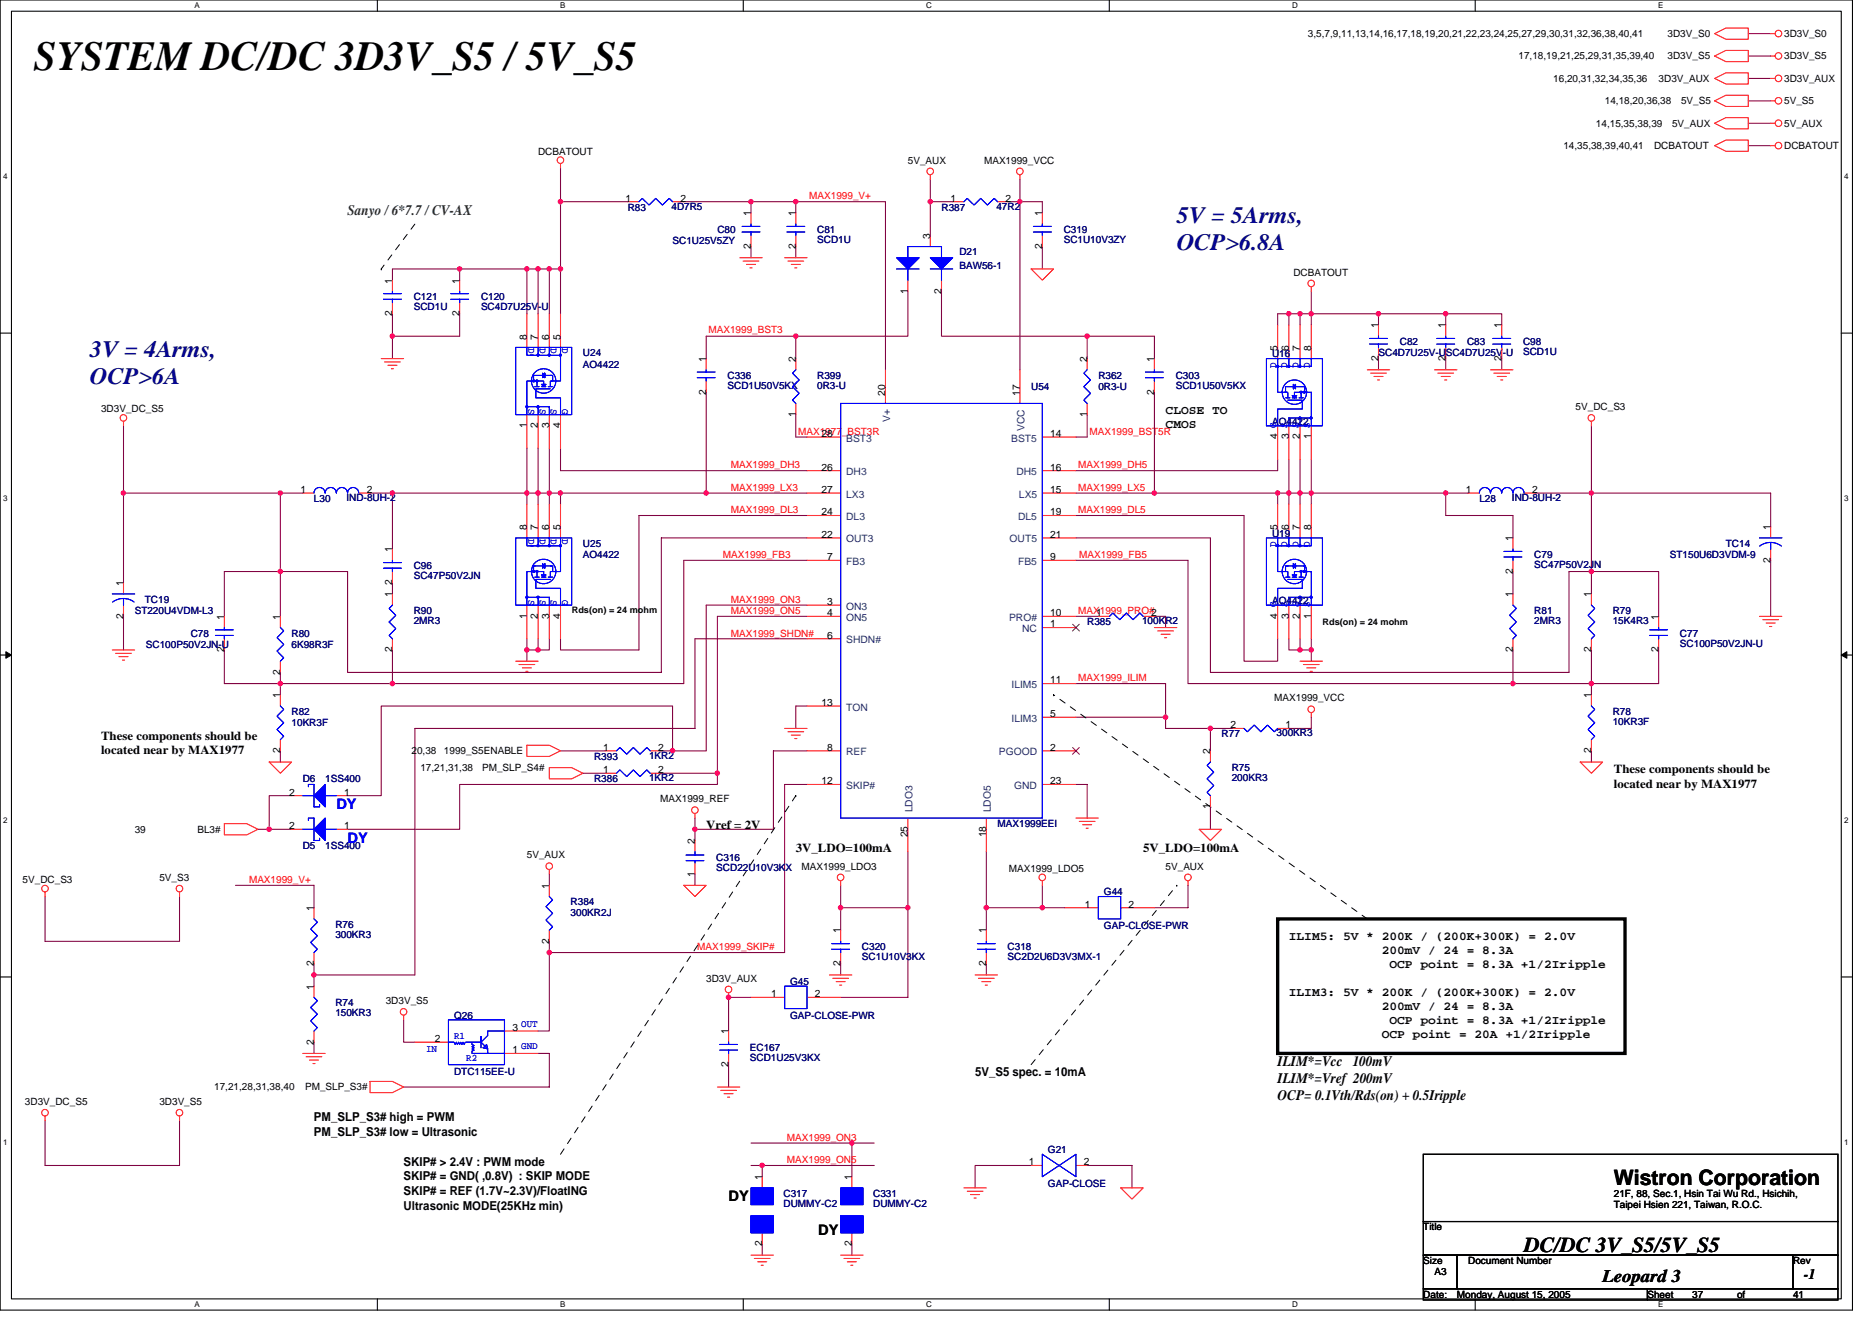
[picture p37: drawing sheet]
<svg xmlns="http://www.w3.org/2000/svg" width="297mm" height="210mm" viewBox="0 0 297 210" stroke-linecap="round" stroke-linejoin="round" font-family="sans-serif">
<defs><g id="words">
<text font-size="6.6" x="5.4" y="11.2">SYSTEM DC/DC 3D3V_S5 / 5V_S5</text>
<g font-size="3.7" fill="#000080">
<text x="186.7" y="35.3">5V = 5Arms,</text>
<text x="186.7" y="39.6">OCP&gt;6.8A</text>
<text x="14.3" y="56.7">3V = 4Arms,</text>
<text x="14.3" y="61">OCP&gt;6A</text>
</g>
<g font-size="3.4">
<text x="256.1" y="188">Wistron Corporation</text>
<text x="241.8" y="198.6">DC/DC 3V_S5/5V_S5</text>
</g>
<text font-size="2.8" x="254.3" y="203.5">Leopard 3</text>
<text font-size="2.3" fill="#008000" x="55.2" y="34.1">Sanyo / 6*7.7 / CV-AX</text>
<g font-size="2.3" fill="#00f">
<text x="53.4" y="128.4">DY</text>
<text x="55.2" y="133.7">DY</text>
</g>
<g font-size="2.3">
<text x="202.7" y="169.2">ILIM*=Vcc 100mV</text>
<text x="202.7" y="171.9">ILIM*=Vref 200mV</text>
<text x="202.7" y="174.6">OCP= 0.1Vth/Rds(on) + 0.5Iripple</text>
<text x="115.6" y="190.6">DY</text>
<text x="129.8" y="195.9">DY</text>
<text x="286.3" y="203">-1</text>
</g>
<g font-size="1.9">
<text x="185" y="65.6">CLOSE TO</text>
<text x="185" y="67.9">CMOS</text>
<text x="16" y="117.3">These components should be</text>
<text x="16" y="119.6">located near by MAX1977</text>
<text x="256.1" y="122.7">These components should be</text>
<text x="256.1" y="125">located near by MAX1977</text>
<text x="112.1" y="131.6">Vref = 2V</text>
<text x="126.3" y="135.1">3V_LDO=100mA</text>
<text x="181.4" y="135.1">5V_LDO=100mA</text>
<text x="204.5" y="149.2">ILIM5: 5V * 200K / (200K+300K) = 2.0V</text>
<text x="219.2" y="151.4">200mV / 24 = 8.3A</text>
<text x="220.5" y="153.6">OCP point = 8.3A +1/2Iripple</text>
<text x="204.5" y="158.1">ILIM3: 5V * 200K / (200K+300K) = 2.0V</text>
<text x="219.2" y="160.3">200mV / 24 = 8.3A</text>
<text x="219.2" y="164.8">OCP point = 20A +1/2Iripple</text>
<text x="220.5" y="162.5">OCP point = 8.3A +1/2Iripple</text>
<text x="154.7" y="170.7">5V_S5 spec. = 10mA</text>
<text x="49.8" y="177.8">PM_SLP_S3# high = PWM</text>
<text x="49.8" y="180.2">PM_SLP_S3# low = Ultrasonic</text>
<text x="64" y="185">SKIP# &gt; 2.4V : PWM mode</text>
<text x="64" y="187.3">SKIP# = GND( ,0.8V) : SKIP MODE</text>
<text x="64" y="189.6">SKIP# = REF (1.7V~2.3V)/FloatING</text>
<text x="64" y="191.9">Ultrasonic MODE(25KHz min)</text>
</g>
<g font-size="1.6">
<text x="207.5" y="5.9">3,5,7,9,11,13,14,16,17,18,19,20,21,22,23,24,25,27,29,30,31,32,36,38,40,41</text>
<text x="264.6" y="5.9">3D3V_S0</text>
<text x="283.1" y="5.9">3D3V_S0</text>
<text x="241" y="9.4">17,18,19,21,25,29,31,35,39,40</text>
<text x="264.6" y="9.4">3D3V_S5</text>
<text x="283.1" y="9.4">3D3V_S5</text>
<text x="246.5" y="13">16,20,31,32,34,35,36</text>
<text x="254.7" y="16.5">14,18,20,36,38</text>
<text x="263.2" y="13">3D3V_AUX</text>
<text x="266.7" y="16.5">5V_S5</text>
<text x="283.1" y="13">3D3V_AUX</text>
<text x="283.1" y="16.5">5V_S5</text>
<text x="248.1" y="23.6">14,35,38,39,40,41</text>
<text x="253.2" y="20.1">14,15,35,38,39</text>
<text x="262.5" y="23.6">DCBATOUT</text>
<text x="265.3" y="20.1">5V_AUX</text>
<text x="283.1" y="23.6">DCBATOUT</text>
<text x="283.1" y="20.1">5V_AUX</text>
<text x="85.4" y="24.5">DCBATOUT</text>
<text x="144.1" y="26">5V_AUX</text>
<text x="156.1" y="26">MAX1999_VCC</text>
<text x="99.2" y="32">1</text>
<text x="108" y="32">2</text>
<text x="119.1" y="34.3" transform="rotate(-90 119.1 34.3)">1</text>
<text x="126.3" y="34.3" transform="rotate(-90 126.3 34.3)">1</text>
<text x="150.8" y="32">1</text>
<text x="159.5" y="32">2</text>
<text x="165.4" y="34.3" transform="rotate(-90 165.4 34.3)">1</text>
<text x="119.1" y="39.5" transform="rotate(-90 119.1 39.5)">2</text>
<text x="126.3" y="39.5" transform="rotate(-90 126.3 39.5)">2</text>
<text x="147.6" y="37.9" transform="rotate(-90 147.6 37.9)">3</text>
<text x="165.4" y="39.5" transform="rotate(-90 165.4 39.5)">2</text>
<text x="62.2" y="45" transform="rotate(-90 62.2 45)">1</text>
<text x="72.9" y="45" transform="rotate(-90 72.9 45)">1</text>
<text x="144" y="46.6" transform="rotate(-90 144 46.6)">1</text>
<text x="149.4" y="46.6" transform="rotate(-90 149.4 46.6)">2</text>
<text x="205.2" y="43.7">DCBATOUT</text>
<text x="62.2" y="50.2" transform="rotate(-90 62.2 50.2)">2</text>
<text x="72.9" y="50.2" transform="rotate(-90 72.9 50.2)">2</text>
<text x="83.6" y="53.9" transform="rotate(-90 83.6 53.9)">8</text>
<text x="85.4" y="53.9" transform="rotate(-90 85.4 53.9)">7</text>
<text x="87.1" y="53.9" transform="rotate(-90 87.1 53.9)">6</text>
<text x="88.9" y="53.9" transform="rotate(-90 88.9 53.9)">5</text>
<text x="218.7" y="52.1" transform="rotate(-90 218.7 52.1)">1</text>
<text x="229.4" y="52.1" transform="rotate(-90 229.4 52.1)">1</text>
<text x="238.3" y="52.1" transform="rotate(-90 238.3 52.1)">1</text>
<text x="112" y="57.4" transform="rotate(-90 112 57.4)">1</text>
<text x="126.3" y="57.4" transform="rotate(-90 126.3 57.4)">2</text>
<text x="172.5" y="57.4" transform="rotate(-90 172.5 57.4)">2</text>
<text x="183.2" y="57.4" transform="rotate(-90 183.2 57.4)">1</text>
<text x="202.7" y="55.6" transform="rotate(-90 202.7 55.6)">5</text>
<text x="204.5" y="55.6" transform="rotate(-90 204.5 55.6)">6</text>
<text x="206.3" y="55.6" transform="rotate(-90 206.3 55.6)">7</text>
<text x="208" y="55.6" transform="rotate(-90 208 55.6)">8</text>
<text x="218.7" y="57.3" transform="rotate(-90 218.7 57.3)">2</text>
<text x="229.4" y="57.3" transform="rotate(-90 229.4 57.3)">2</text>
<text x="238.3" y="57.3" transform="rotate(-90 238.3 57.3)">2</text>
<text x="16" y="65.4">3D3V_DC_S5</text>
<text x="112" y="62.6" transform="rotate(-90 112 62.6)">2</text>
<text x="140.5" y="62.8" transform="rotate(-90 140.5 62.8)">20</text>
<text x="161.8" y="62.8" transform="rotate(-90 161.8 62.8)">17</text>
<text x="183.2" y="62.6" transform="rotate(-90 183.2 62.6)">2</text>
<text x="250" y="65.1">5V_DC_S3</text>
<text x="83.6" y="67.9" transform="rotate(-90 83.6 67.9)">1</text>
<text x="85.4" y="67.9" transform="rotate(-90 85.4 67.9)">2</text>
<text x="87.1" y="67.9" transform="rotate(-90 87.1 67.9)">3</text>
<text x="88.9" y="67.9" transform="rotate(-90 88.9 67.9)">4</text>
<text x="126.3" y="66.2" transform="rotate(-90 126.3 66.2)">1</text>
<text x="130.4" y="69.3">28</text>
<text x="166.6" y="69.3">14</text>
<text x="172.5" y="66.2" transform="rotate(-90 172.5 66.2)">1</text>
<text x="202.7" y="69.7" transform="rotate(-90 202.7 69.7)">4 G</text>
<text x="204.5" y="69.7" transform="rotate(-90 204.5 69.7)">3 S</text>
<text x="206.3" y="69.7" transform="rotate(-90 206.3 69.7)">2 S</text>
<text x="208" y="69.7" transform="rotate(-90 208 69.7)">1 S</text>
<text x="130.4" y="74.7">26</text>
<text x="166.6" y="74.7">16</text>
<text x="47.7" y="78.2">1</text>
<text x="58.2" y="78.2">2</text>
<text x="130.4" y="81.8">24</text>
<text x="130.4" y="78.2">27</text>
<text x="166.6" y="81.8">19</text>
<text x="166.6" y="78.2">15</text>
<text x="232.6" y="78.2">1</text>
<text x="243.1" y="78.2">2</text>
<text x="62.2" y="87.7" transform="rotate(-90 62.2 87.7)">1</text>
<text x="83.6" y="84.1" transform="rotate(-90 83.6 84.1)">8</text>
<text x="85.4" y="84.1" transform="rotate(-90 85.4 84.1)">7</text>
<text x="87.1" y="84.1" transform="rotate(-90 87.1 84.1)">6</text>
<text x="88.9" y="84.1" transform="rotate(-90 88.9 84.1)">5</text>
<text x="130.4" y="85.3">22</text>
<text x="131.3" y="88.9">7</text>
<text x="166.6" y="85.3">21</text>
<text x="166.6" y="88.9">9</text>
<text x="202.7" y="84.1" transform="rotate(-90 202.7 84.1)">5</text>
<text x="204.5" y="84.1" transform="rotate(-90 204.5 84.1)">6</text>
<text x="206.3" y="84.1" transform="rotate(-90 206.3 84.1)">7</text>
<text x="208" y="84.1" transform="rotate(-90 208 84.1)">8</text>
<text x="240" y="85.9" transform="rotate(-90 240 85.9)">1</text>
<text x="280.9" y="89.3" transform="rotate(-90 280.9 89.3)">2</text>
<text x="280.9" y="84.1" transform="rotate(-90 280.9 84.1)">1</text>
<text x="19.6" y="93" transform="rotate(-90 19.6 93)">1</text>
<text x="62.2" y="94.8" transform="rotate(-90 62.2 94.8)">1</text>
<text x="62.2" y="92.8" transform="rotate(-90 62.2 92.8)">2</text>
<text x="131.3" y="96">3</text>
<text x="240" y="94.8" transform="rotate(-90 240 94.8)">1</text>
<text x="240" y="91.1" transform="rotate(-90 240 91.1)">2</text>
<text x="252.5" y="94.8" transform="rotate(-90 252.5 94.8)">1</text>
<text x="19.6" y="98.2" transform="rotate(-90 19.6 98.2)">2</text>
<text x="35.6" y="98.3" transform="rotate(-90 35.6 98.3)">1</text>
<text x="44.5" y="98.3" transform="rotate(-90 44.5 98.3)">1</text>
<text x="83.6" y="98.2" transform="rotate(-90 83.6 98.2)">1</text>
<text x="85.4" y="98.2" transform="rotate(-90 85.4 98.2)">2</text>
<text x="87.1" y="98.2" transform="rotate(-90 87.1 98.2)">3</text>
<text x="88.9" y="98.2" transform="rotate(-90 88.9 98.2)">4</text>
<text x="131.3" y="97.8">4</text>
<text x="131.3" y="101.3">6</text>
<text x="166.6" y="99.5">1</text>
<text x="166.6" y="97.8">10</text>
<text x="173.9" y="97.8">1</text>
<text x="202.7" y="98.2" transform="rotate(-90 202.7 98.2)">4 G</text>
<text x="204.5" y="98.2" transform="rotate(-90 204.5 98.2)">3 S</text>
<text x="206.3" y="98.2" transform="rotate(-90 206.3 98.2)">2 S</text>
<text x="208" y="98.2" transform="rotate(-90 208 98.2)">1 S</text>
<text x="263.2" y="98.3" transform="rotate(-90 263.2 98.3)">1</text>
<text x="35.6" y="103.5" transform="rotate(-90 35.6 103.5)">2</text>
<text x="44.5" y="107.1" transform="rotate(-90 44.5 107.1)">2</text>
<text x="62.2" y="103.5" transform="rotate(-90 62.2 103.5)">2</text>
<text x="240" y="103.5" transform="rotate(-90 240 103.5)">2</text>
<text x="252.5" y="103.5" transform="rotate(-90 252.5 103.5)">2</text>
<text x="263.2" y="103.5" transform="rotate(-90 263.2 103.5)">2</text>
<text x="44.5" y="110.8" transform="rotate(-90 44.5 110.8)">1</text>
<text x="130.4" y="112">13</text>
<text x="166.6" y="113.8">5</text>
<text x="166.6" y="108.4">11</text>
<text x="202.2" y="111.3">MAX1999_VCC</text>
<text x="252.5" y="110.8" transform="rotate(-90 252.5 110.8)">1</text>
<text x="44.5" y="119.5" transform="rotate(-90 44.5 119.5)">2</text>
<text x="65.3" y="119.7">20,38</text>
<text x="70.4" y="119.7">1999_S5ENABLE</text>
<text x="95.7" y="119.1">1</text>
<text x="104.4" y="119.1">2</text>
<text x="131.3" y="119.1">8</text>
<text x="166.6" y="119.1">2</text>
<text x="192" y="119.7" transform="rotate(-90 192 119.7)">2</text>
<text x="195.3" y="115.5">2</text>
<text x="204" y="115.5">1</text>
<text x="252.5" y="119.5" transform="rotate(-90 252.5 119.5)">2</text>
<text x="66.7" y="122.3">17,21,31,38</text>
<text x="76.5" y="122.3">PM_SLP_S4#</text>
<text x="95.7" y="122.7">1</text>
<text x="104.4" y="122.7">2</text>
<text x="130.4" y="124.4">12</text>
<text x="166.6" y="124.4">23</text>
<text x="45.9" y="126.2">2</text>
<text x="45.9" y="131.6">2</text>
<text x="54.6" y="126.2">1</text>
<text x="54.6" y="131.6">1</text>
<text x="104.8" y="127.3">MAX1999_REF</text>
<text x="192" y="128.4" transform="rotate(-90 192 128.4)">1</text>
<text x="21.4" y="132.1">39</text>
<text x="31.3" y="132.1">BL3#</text>
<text x="83.6" y="136.2">5V_AUX</text>
<text x="110.3" y="133.9" transform="rotate(-90 110.3 133.9)">2</text>
<text x="127.2" y="138">MAX1999_LDO3</text>
<text x="144" y="132.9" transform="rotate(-90 144 132.9)">25</text>
<text x="156.5" y="132.9" transform="rotate(-90 156.5 132.9)">18</text>
<text x="185" y="138">5V_AUX</text>
<text x="3.6" y="140.1">5V_DC_S3</text>
<text x="25.3" y="139.7">5V_S3</text>
<text x="87.1" y="141" transform="rotate(-90 87.1 141)">1</text>
<text x="110.3" y="139.1" transform="rotate(-90 110.3 139.1)">1</text>
<text x="160.1" y="138.3">MAX1999_LDO5</text>
<text x="172.1" y="144">1</text>
<text x="179.1" y="144">2</text>
<text x="49.8" y="144.5" transform="rotate(-90 49.8 144.5)">1</text>
<text x="87.1" y="149.7" transform="rotate(-90 87.1 149.7)">2</text>
<text x="133.4" y="148.1" transform="rotate(-90 133.4 148.1)">1</text>
<text x="156.5" y="148.1" transform="rotate(-90 156.5 148.1)">1</text>
<text x="49.8" y="153.3" transform="rotate(-90 49.8 153.3)">2</text>
<text x="112.1" y="155.7">3D3V_AUX</text>
<text x="133.4" y="153.3" transform="rotate(-90 133.4 153.3)">2</text>
<text x="156.5" y="153.3" transform="rotate(-90 156.5 153.3)">2</text>
<text x="49.8" y="157" transform="rotate(-90 49.8 157)">1</text>
<text x="61.2" y="159.3">3D3V_S5</text>
<text x="122.4" y="158.2">1</text>
<text x="129.3" y="158.2">2</text>
<text x="49.8" y="165.7" transform="rotate(-90 49.8 165.7)">2</text>
<text x="69" y="165.3">2</text>
<text x="81.3" y="167.1">1</text>
<text x="81.3" y="163.6">3</text>
<text x="115.6" y="164.1" transform="rotate(-90 115.6 164.1)">1</text>
<text x="34" y="173">17,21,28,31,38,40</text>
<text x="48.4" y="173">PM_SLP_S3#</text>
<text x="115.6" y="169.3" transform="rotate(-90 115.6 169.3)">2</text>
<text x="4" y="175.3">3D3V_DC_S5</text>
<text x="25.3" y="175.3">3D3V_S5</text>
<text x="163.3" y="184.9">1</text>
<text x="172" y="184.9">2</text>
<text x="120.9" y="187.2" transform="rotate(-90 120.9 187.2)">1</text>
<text x="135.1" y="187.2" transform="rotate(-90 135.1 187.2)">1</text>
<text x="256.1" y="189.9">21F, 88, Sec.1, Hsin Tai Wu Rd., Hsichih,</text>
<text x="256.1" y="191.7">Taipei Hsien 221, Taiwan, R.O.C.</text>
<text x="120.9" y="197.7" transform="rotate(-90 120.9 197.7)">2</text>
<text x="135.1" y="197.7" transform="rotate(-90 135.1 197.7)">2</text>
<text x="225.8" y="195.2">Title</text>
<text x="225.8" y="200.6">Size</text>
<text x="227.6" y="202.3">A3</text>
<text x="233" y="200.6">Document Number</text>
<text x="284.5" y="200.6">Rev</text>
<text x="225.8" y="205.9">Date:</text>
<text x="231.2" y="205.9">Monday, August 15, 2005</text>
<text x="261.4" y="205.9">Sheet</text>
<text x="268.5" y="205.9">37</text>
<text x="275.6" y="205.9">of</text>
<text x="284.5" y="205.9">41</text>
</g>
<g font-size="1.6" fill="#000080">
<text x="99.6" y="33.4">R83</text>
<text x="106.5" y="33.3">4D7R5</text>
<text x="149.4" y="33.4">R387</text>
<text x="158.1" y="33.3">47R2</text>
<text x="106.7" y="38.8">SC1U25V5ZY</text>
<text x="113.8" y="37">C80</text>
<text x="129.7" y="37">C81</text>
<text x="129.7" y="38.6">SCD1U</text>
<text x="152.2" y="40.5">D21</text>
<text x="168.8" y="37">C319</text>
<text x="168.8" y="38.6">SC1U10V3ZY</text>
<text x="65.7" y="47.6">C121</text>
<text x="76.3" y="47.6">C120</text>
<text x="152.2" y="42.7">BAW56-1</text>
<text x="65.7" y="49.3">SCD1U</text>
<text x="76.3" y="49.3">SC4D7U25V-U</text>
<text x="92.5" y="56.5">U24</text>
<text x="92.5" y="58.3">AO4422</text>
<text x="201.8" y="56.7">U16</text>
<text x="218.7" y="56.5">SC4D7U25V-USC4D7U25V-U</text>
<text x="222.1" y="54.8">C82</text>
<text x="232.8" y="54.8">C83</text>
<text x="241.7" y="54.8">C98</text>
<text x="241.7" y="56.4">SCD1U</text>
<text x="115.4" y="60.1">C336</text>
<text x="115.4" y="61.7">SCD1U50V5KX</text>
<text x="129.7" y="60.1">R399</text>
<text x="129.7" y="61.7">0R3-U</text>
<text x="163.6" y="61.9">U54</text>
<text x="174.3" y="60.1">R362</text>
<text x="174.3" y="61.9">0R3-U</text>
<text x="186.6" y="60.1">C303</text>
<text x="186.6" y="61.7">SCD1U50V5KX</text>
<text x="201.8" y="67.4">AO4422</text>
<text x="49.8" y="79.7">L30</text>
<text x="55" y="79.5">IND-8UH-2</text>
<text x="234.7" y="79.7">L28</text>
<text x="239.9" y="79.5">IND-8UH-2</text>
<text x="92.5" y="86.8">U25</text>
<text x="92.5" y="88.5">AO4422</text>
<text x="201.8" y="85.2">U19</text>
<text x="243.5" y="88.5">C79</text>
<text x="265" y="88.5">ST150U6D3VDM-9</text>
<text x="273.9" y="86.8">TC14</text>
<text x="23" y="95.7">TC19</text>
<text x="65.7" y="90.3">C96</text>
<text x="65.7" y="91.9">SC47P50V2JN</text>
<text x="201.8" y="95.8">AO4422</text>
<text x="243.5" y="90.1">SC47P50V2JN</text>
<text x="21.4" y="97.4">ST220U4VDM-L3</text>
<text x="30.3" y="101">C78</text>
<text x="46.3" y="101">R80</text>
<text x="65.7" y="97.4">R90</text>
<text x="65.7" y="99">2MR3</text>
<text x="172.5" y="99.2">R385</text>
<text x="181.2" y="99">100KR2</text>
<text x="243.5" y="97.4">R81</text>
<text x="243.5" y="99">2MR3</text>
<text x="255.9" y="97.4">R79</text>
<text x="255.9" y="99">15K4R3</text>
<text x="266.6" y="101">C77</text>
<text x="23.2" y="102.8">SC100P50V2JN-U</text>
<text x="46.3" y="102.8">6K98R3F</text>
<text x="266.6" y="102.6">SC100P50V2JN-U</text>
<text x="46.3" y="113.4">R82</text>
<text x="255.9" y="113.4">R78</text>
<text x="46.3" y="115.2">10KR3F</text>
<text x="193.8" y="117">R77</text>
<text x="202.6" y="116.8">300KR3</text>
<text x="255.9" y="115">10KR3F</text>
<text x="48" y="124.1">D6</text>
<text x="51.6" y="124.1">1SS400</text>
<text x="94.3" y="120.5">R393</text>
<text x="94.3" y="124.1">R386</text>
<text x="103" y="120.4">1KR2</text>
<text x="103" y="123.9">1KR2</text>
<text x="195.4" y="122.3">R75</text>
<text x="195.4" y="123.9">200KR3</text>
<text x="158.3" y="131.2">MAX1999EEI</text>
<text x="48" y="134.8">D5</text>
<text x="51.6" y="134.8">1SS400</text>
<text x="113.7" y="136.5">C316</text>
<text x="90.5" y="143.7">R384</text>
<text x="113.7" y="138.2">SCD22U10V3KX</text>
<text x="175.2" y="142">G44</text>
<text x="53.2" y="147.2">R76</text>
<text x="53.2" y="148.8">300KR3</text>
<text x="90.5" y="145.3">300KR2J</text>
<text x="175.2" y="147.4">GAP-CLOSE-PWR</text>
<text x="136.8" y="150.8">C320</text>
<text x="136.8" y="152.4">SC1U10V3KX</text>
<text x="159.9" y="150.8">C318</text>
<text x="159.9" y="152.4">SC2D2U6D3V3MX-1</text>
<text x="53.2" y="159.7">R74</text>
<text x="53.2" y="161.3">150KR3</text>
<text x="72" y="161.6">Q26</text>
<text x="125.4" y="156.3">G45</text>
<text x="125.4" y="161.6">GAP-CLOSE-PWR</text>
<text x="119" y="166.8">EC167</text>
<text x="72" y="170.5">DTC115EE-U</text>
<text x="119" y="168.4">SCD1U25V3KX</text>
<text x="166.3" y="182.9">G21</text>
<text x="124.3" y="189.9">C317</text>
<text x="124.3" y="191.5">DUMMY-C2</text>
<text x="138.6" y="189.9">C331</text>
<text x="138.6" y="191.5">DUMMY-C2</text>
<text x="166.3" y="188.3">GAP-CLOSE</text>
</g>
<g font-size="1.6" fill="#f00">
<text x="128.4" y="31.6">MAX1999_V+</text>
<text x="112.4" y="52.8">MAX1999_BST3</text>
<text x="126.6" y="69">MAX1977_BST3R</text>
<text x="172.9" y="69">MAX1999_BST5R</text>
<text x="116" y="74.3">MAX1999_DH3</text>
<text x="116" y="77.9">MAX1999_LX3</text>
<text x="171.1" y="74.3">MAX1999_DH5</text>
<text x="171.1" y="77.9">MAX1999_LX5</text>
<text x="116" y="81.4">MAX1999_DL3</text>
<text x="171.1" y="81.4">MAX1999_DL5</text>
<text x="114.7" y="88.5">MAX1999_FB3</text>
<text x="171.3" y="88.5">MAX1999_FB5</text>
<text x="116" y="95.7">MAX1999_ON3</text>
<text x="116" y="101">MAX1999_SHDN#</text>
<text x="116" y="97.4">MAX1999_ON5</text>
<text x="171.1" y="97.4">MAX1999_PRO#2</text>
<text x="171.1" y="108.1">MAX1999_ILIM</text>
<text x="39.5" y="140.1">MAX1999_V+</text>
<text x="110.6" y="150.8">MAX1999_SKIP#</text>
<text x="124.9" y="181">MAX1999_ON3</text>
<text x="124.9" y="184.6">MAX1999_ON5</text>
</g>
<g font-size="1.6" fill="#00f">
<text x="83.9" y="55.3" transform="rotate(90 83.9 55.3)">D</text>
<text x="85.6" y="55.3" transform="rotate(90 85.6 55.3)">D</text>
<text x="87.4" y="55.3" transform="rotate(90 87.4 55.3)">D</text>
<text x="89.2" y="55.3" transform="rotate(90 89.2 55.3)">D</text>
<text x="202.5" y="58.3" transform="rotate(-90 202.5 58.3)">D</text>
<text x="204.3" y="58.3" transform="rotate(-90 204.3 58.3)">D</text>
<text x="206" y="58.3" transform="rotate(-90 206 58.3)">D</text>
<text x="207.8" y="58.3" transform="rotate(-90 207.8 58.3)">D</text>
<text x="83.9" y="64.9" transform="rotate(90 83.9 64.9)">S</text>
<text x="85.6" y="64.9" transform="rotate(90 85.6 64.9)">S</text>
<text x="87.4" y="64.9" transform="rotate(90 87.4 64.9)">S</text>
<text x="89.2" y="64.9" transform="rotate(90 89.2 64.9)">G</text>
<text x="202.5" y="67.9" transform="rotate(-90 202.5 67.9)">G</text>
<text x="204.3" y="67.9" transform="rotate(-90 204.3 67.9)">S</text>
<text x="206" y="67.9" transform="rotate(-90 206 67.9)">S</text>
<text x="207.8" y="67.9" transform="rotate(-90 207.8 67.9)">S</text>
<text x="83.9" y="85.5" transform="rotate(90 83.9 85.5)">D</text>
<text x="85.6" y="85.5" transform="rotate(90 85.6 85.5)">D</text>
<text x="87.4" y="85.5" transform="rotate(90 87.4 85.5)">D</text>
<text x="89.2" y="85.5" transform="rotate(90 89.2 85.5)">D</text>
<text x="202.5" y="86.8" transform="rotate(-90 202.5 86.8)">D</text>
<text x="204.3" y="86.8" transform="rotate(-90 204.3 86.8)">D</text>
<text x="206" y="86.8" transform="rotate(-90 206 86.8)">D</text>
<text x="207.8" y="86.8" transform="rotate(-90 207.8 86.8)">D</text>
<text x="83.9" y="95.1" transform="rotate(90 83.9 95.1)">S</text>
<text x="85.6" y="95.1" transform="rotate(90 85.6 95.1)">S</text>
<text x="87.4" y="95.1" transform="rotate(90 87.4 95.1)">S</text>
<text x="89.2" y="95.1" transform="rotate(90 89.2 95.1)">G</text>
<text x="202.5" y="96.4" transform="rotate(-90 202.5 96.4)">G</text>
<text x="204.3" y="96.4" transform="rotate(-90 204.3 96.4)">S</text>
<text x="206" y="96.4" transform="rotate(-90 206 96.4)">S</text>
<text x="207.8" y="96.4" transform="rotate(-90 207.8 96.4)">S</text>
<text x="67.6" y="167">IN</text>
<text x="72" y="164.8">R1</text>
<text x="82.7" y="166.4">GND</text>
<text x="82.7" y="162.9">OUT</text>
<text x="74" y="168.4">R2</text>
</g>
<g font-size="1.6" fill="#004080">
<text x="134.3" y="70.1">BST3</text>
<text x="141.2" y="66.9" transform="rotate(-90 141.2 66.9)">V+</text>
<text x="160.5" y="70.1">BST5</text>
<text x="162.6" y="68.3" transform="rotate(-90 162.6 68.3)">VCC</text>
<text x="134.3" y="75.4">DH3</text>
<text x="161.3" y="75.4">DH5</text>
<text x="134.3" y="82.5">DL3</text>
<text x="134.3" y="79">LX3</text>
<text x="161.6" y="82.5">DL5</text>
<text x="161.7" y="79">LX5</text>
<text x="134.3" y="89.6">FB3</text>
<text x="134.3" y="86.1">OUT3</text>
<text x="160.2" y="86.1">OUT5</text>
<text x="161.6" y="89.6">FB5</text>
<text x="134.3" y="96.7">ON3</text>
<text x="134.3" y="98.5">ON5</text>
<text x="160.1" y="98.5">PRO#</text>
<text x="162.2" y="100.3">NC</text>
<text x="134.3" y="102.1">SHDN#</text>
<text x="134.3" y="112.7">TON</text>
<text x="160.5" y="109.2">ILIM5</text>
<text x="134.3" y="119.8">REF</text>
<text x="158.5" y="119.8">PGOOD</text>
<text x="160.5" y="114.5">ILIM3</text>
<text x="134.3" y="125.2">SKIP#</text>
<text x="160.9" y="125.2">GND</text>
<text x="144.8" y="128.9" transform="rotate(-90 144.8 128.9)">LDO3</text>
<text x="157.2" y="128.9" transform="rotate(-90 157.2 128.9)">LDO5</text>
</g>
<g font-size="1.4">
<text x="90.7" y="97.3">Rds(on) = 24 mohm</text>
<text x="209.8" y="99.1">Rds(on) = 24 mohm</text>
</g>
<g font-size="1.3">
<text x="30.8" y="1.3">A</text>
<text x="88.9" y="1.3">B</text>
<text x="147" y="1.3">C</text>
<text x="205" y="1.3">D</text>
<text x="263.1" y="1.3">E</text>
<text x=".5" y="28.4">4</text>
<text x="292.6" y="28.4">4</text>
<text x=".5" y="79.5">3</text>
<text x="292.6" y="79.5">3</text>
<text x=".5" y="130.6">2</text>
<text x="292.6" y="130.6">2</text>
<text x=".5" y="181.7">1</text>
<text x="292.6" y="181.7">1</text>
<text x="30.8" y="207.4">A</text>
<text x="88.9" y="207.4">B</text>
<text x="147" y="207.4">C</text>
<text x="205" y="207.4">D</text>
<text x="263.1" y="207.4">E</text>
</g>
</g></defs>
<path d="M0 0h293.9v207.9h-293.9zM1.8 1.8h290.4v204.3h-290.4z" fill="none" stroke="#000" stroke-width=".17"/>
<g fill="#fff">
<path d="M30.8 .2h.9v1.4h-.9z"/>
<path d="M30.8 206.3h.9v1.4h-.9z"/>
</g>
<path d="M59.9 0v1.8M59.9 206.1v1.8" fill="none" stroke="#000" stroke-width=".17"/>
<g fill="#fff">
<path d="M88.9 .2h.8v1.4h-.8z"/>
<path d="M88.9 206.3h.8v1.4h-.8z"/>
</g>
<path d="M117.9 0v1.8M117.9 206.1v1.8" fill="none" stroke="#000" stroke-width=".17"/>
<g fill="#fff">
<path d="M147 .2h.9v1.4h-.9z"/>
<path d="M147 206.3h.9v1.4h-.9z"/>
</g>
<path d="M176 0v1.8M176 206.1v1.8" fill="none" stroke="#000" stroke-width=".17"/>
<g fill="#fff">
<path d="M205 .2h.9v1.4h-.9z"/>
<path d="M205 206.3h.9v1.4h-.9z"/>
</g>
<path d="M234.1 0v1.8M234.1 206.1v1.8" fill="none" stroke="#000" stroke-width=".17"/>
<g fill="#fff">
<path d="M263.1 .2h.8v1.4h-.8z"/>
<path d="M263.1 206.3h.8v1.4h-.8z"/>
<path d="M.5 27.3h.7v1.4h-.7z"/>
<path d="M292.6 27.3h.7v1.4h-.7z"/>
<path d="M.5 78.4h.7v1.4h-.7z"/>
<path d="M292.6 78.4h.7v1.4h-.7z"/>
</g>
<path d="M0 52.9h1.8M292.2 52.9h1.7" fill="none" stroke="#000" stroke-width=".17"/>
<g fill="#fff">
<path d="M.5 129.5h.7v1.4h-.7z"/>
<path d="M292.6 129.5h.7v1.4h-.7z"/>
</g>
<path d="M0 103.9h1.8M292.2 103.9h1.7" fill="none" stroke="#000" stroke-width=".17"/>
<path d="M.9 103.4l.9 .5-.9 .5zM292.2 103.9l.8-.5v1z" fill="#000" stroke="#000" stroke-width=".16"/>
<g fill="#fff">
<path d="M.5 180.5h.7v1.4h-.7z"/>
<path d="M292.6 180.5h.7v1.4h-.7z"/>
</g>
<path d="M0 155h1.8M292.2 155h1.7M225.8 183.1h65.8v10.7h-65.8zM225.8 193.8h65.8v5.3h-65.8zM225.8 199.1h5.4v5.4h-5.4zM231.2 199.1h53.3v5.4h-53.3zM284.5 199.1h7.1v5.4h-7.1zM225.8 204.5h35.6v1.7h-35.6zM261.4 204.5h30.2v1.7h-30.2z" fill="none" stroke="#000" stroke-width=".17"/>
<g fill="none" stroke="#800040" stroke-width=".17">
<path d="M277.4 5.3h3.6M277.4 8.9h3.6M277.4 12.4h3.6M277.4 16h3.6M277.4 19.6h3.6M88.9 32h10.7M88.9 26.7v23.1M108.5 32h32v26.7M119.2 32v1.8M119.2 39.1v1.8M126.3 32v1.8M126.3 39.1v1.8"/>
<path d="M147.6 32h3.6M147.6 28.4v8.9M160.1 32h5.3v1.8M161.8 28.4v30.3M165.4 39.1v3.6M277.4 23.1h3.6M62.3 49.8v7.1M72.9 42.7h10.7v7.1M72.9 49.8v3.5h-10.6M72.9 42.7h-10.6v1.7M72.9 42.7v1.7M83.6 42.7h1.8v7.1"/>
<path d="M85.4 42.7h1.8v7.1M87.2 42.7h1.7M126.3 53.3v3.6M126.3 53.3h-14.2v3.6M144.1 46.2v7.1h-17.8M149.4 46.2v7.1h23.1M172.5 53.3v3.6M172.5 53.3h10.7v3.6M204.5 49.8v1.8M206.3 49.8v1.8M208.1 46.2v5.4M218.7 49.8v1.8"/>
<path d="M218.7 56.9v1.8M229.4 49.8h8.9v1.8M229.4 49.8v1.8M229.4 56.9v1.8M229.4 49.8h-26.7v1.8M238.3 56.9v1.8M19.6 67.6v24.9M19.6 78.2h28.4M44.5 78.2v19.6M58.7 78.2h28.5v1.8M62.3 78.2v8.9M83.6 71.1v8.9"/>
<path d="M85.4 71.1v8.9M87.2 71.1v7.1h40.9M88.9 71.1v3.6h39.2M88.9 78.2v1.8M112.1 62.2v16M126.3 65.8v3.5h1.8M170.7 78.2h35.6v1.8M172.5 65.8v3.5h-1.8M183.2 62.2v16M202.7 72.9v1.8h-32M202.7 78.2v1.8M204.5 72.9v7.1"/>
<path d="M206.3 72.9v5.3h26.7M208.1 72.9v7.1M229.4 78.2v3.6h10.7v3.5M243.6 78.2h37.4v5.4M252.5 67.6v26.6M19.6 97.8v5.3M62.3 92.5v1.7M128.1 96h-16v23.1h-5.4v-7.1h-46.2v14.2h-5.3M128.1 81.8h-26.7v21.3h-12.5v-1.8M128.1 97.8h-14.3v24.9M128.1 88.9h-19.6v19.6h-72.9v-5.4M128.1 85.3h-23.2v21.4h-49.7v-16h-19.6v7.1"/>
<path d="M170.7 88.9h17.8v19.6h51.6M170.7 81.8h26.7v23.1h5.3v-3.6M170.7 97.8h3.6M170.7 85.3h21.4v21.4h56.9v-16h14.2v7.1M183.2 97.8h1.8v1.8M240.1 90.7v3.5M281 88.9v8.9M44.5 106.7v3.5M44.5 119.1v1.8M62.3 103.1v5.4M83.6 101.3v3.6M83.6 103.1h1.8"/>
<path d="M85.4 101.3v1.8M87.2 101.3v1.8h-1.8M88.9 119.1h7.2M104.9 119.1h1.8M128.1 119.1h-5.4v12.5h-12.4v1.7M128.1 101.3h-17.8v14.3h-44.5v39.1h-16v-1.8M128.1 112h-1.8v3.6M170.7 108.5h14.3v7.1h7.1M170.7 113.8h14.3M195.6 115.6h-3.5v3.5M204.5 101.3v1.8h1.8M206.3 101.3v1.8h1.8"/>
<path d="M208.1 113.8v1.8h-3.6M208.1 101.3v3.6M240.1 103.1v5.4h23.1v-5.4M252.5 103.1v7.1M252.5 119.1v1.8M40.9 131.6h5.4M46.3 126.2h-3.6v5.4M87.2 138.7v1.8M92.5 122.7h3.6M104.9 122.7h8.9M110.3 129.8v1.8M110.3 138.7v1.8"/>
<path d="M113.8 122.7v1.8h-40.9v7.1h-17.7M128.1 124.5h-3.6v26.6h-37.3v-1.7M144.1 135.1v23.1h-10.7M156.5 135.1v12.5M170.7 124.5h1.8v5.3M192.1 128v3.6M7.2 142.2v7.2h21.3v-7.2M37.4 140.5h12.4v3.5M49.8 154.7v1.8M87.2 151.1v12.5h-1.8M119.2 158.2h-3.6v5.4M133.4 144h10.7"/>
<path d="M133.4 140.5v7.1M133.4 152.9v1.8M156.5 144h12.4M156.5 152.9v1.8M165.4 140.5v3.5M188.5 140.5v3.5h-5.3M7.2 177.8v7.1h21.3v-7.1M49.8 165.4v1.7M64 161.8v3.6h1.8M85.4 167.1h1.8v5.4h-23.2M115.6 168.9v3.6M119.2 184.9h19.5"/>
<path d="M119.2 181.4h19.5M120.9 184.9v1.8M120.9 197.4v1.7M135.2 181.4v5.3M135.2 197.4v1.7M163.6 184.9h-8.9v3.6M172.5 184.9h7.1v3.6"/>
</g>
<g fill="#f0f" stroke="#f0f" stroke-width=".17">
<circle cx="252.5" cy="108.4" r=".35"/>
<circle cx="172.5" cy="53.3" r=".35"/>
<circle cx="126.3" cy="53.3" r=".35"/>
<circle cx="62.3" cy="108.4" r=".35"/>
<circle cx="44.5" cy="108.4" r=".35"/>
<circle cx="144" cy="144" r=".35"/>
<circle cx="133.4" cy="144" r=".35"/>
<circle cx="240.1" cy="108.4" r=".35"/>
<circle cx="106.7" cy="119.1" r=".35"/>
<circle cx="126.3" cy="32" r=".35"/>
<circle cx="119.2" cy="32" r=".35"/>
<circle cx="110.3" cy="131.6" r=".35"/>
<circle cx="156.5" cy="144" r=".35"/>
<circle cx="165.4" cy="144" r=".35"/>
<circle cx="87.1" cy="151.1" r=".35"/>
<circle cx="49.8" cy="154.7" r=".35"/>
<circle cx="204.5" cy="49.8" r=".35"/>
<circle cx="206.3" cy="49.8" r=".35"/>
<circle cx="208.1" cy="49.8" r=".35"/>
<circle cx="218.7" cy="49.8" r=".35"/>
<circle cx="229.4" cy="49.8" r=".35"/>
<circle cx="88.9" cy="42.7" r=".35"/>
<circle cx="87.1" cy="42.7" r=".35"/>
<circle cx="88.9" cy="32" r=".35"/>
<circle cx="113.8" cy="122.7" r=".35"/>
<circle cx="42.7" cy="131.6" r=".35"/>
<circle cx="72.9" cy="42.7" r=".35"/>
<circle cx="62.3" cy="53.3" r=".35"/>
<circle cx="85.4" cy="42.7" r=".35"/>
<circle cx="83.6" cy="42.7" r=".35"/>
<circle cx="83.6" cy="103.1" r=".35"/>
<circle cx="85.4" cy="103.1" r=".35"/>
<circle cx="208.1" cy="103.1" r=".35"/>
<circle cx="206.3" cy="103.1" r=".35"/>
<circle cx="184.9" cy="113.8" r=".35"/>
<circle cx="192.1" cy="115.6" r=".35"/>
<circle cx="161.8" cy="32" r=".35"/>
<circle cx="147.6" cy="32" r=".35"/>
<circle cx="252.5" cy="78.2" r=".35"/>
<circle cx="204.5" cy="78.2" r=".35"/>
<circle cx="252.5" cy="90.7" r=".35"/>
<circle cx="206.3" cy="78.2" r=".35"/>
<circle cx="202.7" cy="78.2" r=".35"/>
<circle cx="229.4" cy="78.2" r=".35"/>
<circle cx="183.2" cy="78.2" r=".35"/>
<circle cx="208.1" cy="78.2" r=".35"/>
<circle cx="87.1" cy="78.2" r=".35"/>
<circle cx="85.4" cy="78.2" r=".35"/>
<circle cx="44.5" cy="78.2" r=".35"/>
<circle cx="19.6" cy="78.2" r=".35"/>
<circle cx="83.6" cy="78.2" r=".35"/>
<circle cx="44.5" cy="90.7" r=".35"/>
<circle cx="62.3" cy="78.2" r=".35"/>
<circle cx="88.9" cy="78.2" r=".35"/>
<circle cx="112" cy="78.2" r=".35"/>
<circle cx="135.2" cy="181.3" r=".35"/>
<circle cx="120.9" cy="184.9" r=".35"/>
<circle cx="115.6" cy="158.2" r=".35"/>
</g>
<g fill="none" stroke="#f00" stroke-width=".17">
<path d="M272.1 5.3l1.8-.9h3.5v1.8h-3.5zM272.1 8.9l1.8-.9h3.5v1.8h-3.5zM272.1 12.4l1.8-.8h3.5v1.7h-3.5zM272.1 16l1.8-.9h3.5v1.8h-3.5zM272.1 19.6l1.8-.9h3.5v1.7h-3.5zM281 5.3h.7M281 8.9h.7M281 12.4h.7M281 16h.7M281 19.6h.7M88.9 26v.7M99.6 32h1.8"/>
<path d="M106.7 32h1.8M119.2 33.8v1.8M119.2 37.3v1.8M126.3 33.8v1.8M126.3 37.3v1.8M147.6 27.7v.7M147.6 37.3v1.8M151.2 32h1.7M158.3 32h1.8M161.8 27.7v.7M165.4 33.8v1.8M165.4 37.3v1.8"/>
<path d="M272.1 23.1l1.8-.9h3.5v1.8h-3.5zM281 23.1h.7M60.5 56.9h3.5M61 57.4h2.5M61.5 58h1.5M62.1 58.5h.3M62.3 44.4v1.8M62.3 48v1.8M72.9 44.4v1.8M72.9 48v1.8M83.6 49.8v5.3M85.4 49.8v5.3"/>
<path d="M87.2 49.8v5.3M88.9 49.8v5.3M112.1 56.9v1.8M117.4 40.9h3.5M117.9 41.4h2.5M118.4 42h1.5M119 42.5h.3M124.5 40.9h3.6M125 41.4h2.5M125.6 42h1.4M126.1 42.5h.3M126.3 56.9v1.8"/>
<path d="M140.5 58.7v5.3M144.1 44.4v1.8M149.4 44.4v1.8M161.8 58.7v5.3M163.6 42.7h3.6l-1.8 1.7zM172.5 56.9v1.8M183.2 56.9v1.8M202.7 51.6v5.3M204.5 51.6v5.3M206.3 51.6v5.3M208.1 45.5v.7M208.1 51.6v5.3"/>
<path d="M217 58.7h3.5M217.5 59.2h2.5M218 59.7h1.5M218.7 51.6v1.7M218.7 55.1v1.8M227.6 58.7h3.6M228.2 59.2h2.4M228.7 59.7h1.4M229.4 51.6v1.7M229.4 55.1v1.8M236.5 58.7h3.6M237 59.2h2.5"/>
<path d="M237.6 59.7h1.4M238.3 51.6v1.7M238.3 55.1v1.8M19.6 66.8v.8M48 78.2h1.8M56.9 78.2h1.8M83.6 65.8v5.3M85.4 65.8v5.3M87.2 65.8v5.3M88.9 65.8v5.3M112.1 60.5v1.7M126.3 64v1.8"/>
<path d="M128.1 69.3h5.3M128.1 78.2h5.3M128.1 74.7h5.3M165.4 69.3h5.3M165.4 78.2h5.3M165.4 74.7h5.3M172.5 64v1.8M183.2 60.5v1.7M202.7 67.6v5.3M204.5 67.6v5.3M206.3 67.6v5.3M208.1 67.6v5.3"/>
<path d="M218.6 60.3h.3M229.2 60.3h.4M233 78.2h1.7M238.1 60.3h.4M241.8 78.2h1.8M252.5 66.8v.8M19.6 92.5v1.7M19.6 96v1.8M35.6 97.8v1.8M44.5 97.8v1.8M62.3 87.1v1.8M62.3 90.7v1.8"/>
<path d="M62.3 94.2v1.8M83.6 80v5.3M83.6 96v5.3M85.4 80v5.3M85.4 96v5.3M87.2 80v5.3M87.2 96v5.3M88.9 80v5.3M88.9 96v5.3M128.1 97.8h5.3M128.1 96h5.3M128.1 88.9h5.3"/>
<path d="M128.1 81.8h5.3M128.1 85.3h5.3M165.4 99.6h5.3M165.4 97.8h5.3M165.4 88.9h5.3M165.4 81.8h5.3M165.4 85.3h5.3M174.3 97.8h1.8M181.4 97.8h1.8M183.2 99.6h3.5M202.7 80v5.3M202.7 96v5.3"/>
<path d="M204.5 80v5.3M204.5 96v5.3M206.3 80v5.3M206.3 96v5.3M208.1 80v5.3M208.1 96v5.3M240.1 85.3v1.8M240.1 88.9v1.8M240.1 94.2v1.8M252.5 94.2v1.8M263.2 97.8v1.8M279.2 97.8h3.5"/>
<path d="M279.7 98.3h2.5M280.2 98.8h1.5M280.8 99.4h.3M281 83.6v1.7M281 87.1v1.8M17.8 103.1h3.6M18.3 103.7h2.5M18.9 104.2h1.4M19.4 104.7h.4M35.6 101.3v1.8M44.5 104.9v1.8M44.5 110.2v1.8"/>
<path d="M44.5 117.3v1.8M62.3 101.3v1.8M81.8 104.9h3.6M82.4 105.4h2.5M82.9 106h1.4M83.4 106.5h.4M83.6 118.2h3.6l1.7 .9-1.7 .9h-3.6zM96.1 119.1h1.7M103.2 119.1h1.7M124.5 115.6h3.6M125 116.1h2.5M125.6 116.6h1.4"/>
<path d="M126.1 117.2h.3M128.1 119.1h5.3M128.1 101.3h5.3M128.1 112h5.3M165.4 119.1h5.3M165.4 113.8h5.3M165.4 108.5h5.3M183.7 100.1h2.5M184.2 100.6h1.5M184.8 101.2h.3M192.1 119.1v1.8M195.6 115.6h1.8"/>
<path d="M202.7 115.6h1.8M206.3 104.9h3.5M206.8 105.4h2.5M207.3 106h1.5M207.9 106.5h.3M208.1 113.1v.7M240.1 101.3v1.8M252.5 101.3v1.8M252.5 110.2v1.8M252.5 117.3v1.8M263.2 101.3v1.8M35.6 130.7h3.6l1.7 .9-1.7 .9h-3.6z"/>
<path d="M42.7 120.9h3.6l-1.8 1.8zM46.3 126.2h1.7M46.3 131.6h1.7M53.4 126.2h1.8M53.4 131.6h1.8M87.2 121.8h3.5l1.8 .9-1.8 .9h-3.5zM87.2 138v.7M96.1 122.7h1.7M103.2 122.7h1.7M110.3 129.1v.7M110.3 133.3v1.8M110.3 136.9v1.8"/>
<path d="M128.1 124.5h5.3M133.4 139.7v.8M144.1 129.8v5.3M156.5 129.8v5.3M165.4 139.7v.8M165.4 124.5h5.3M170.7 129.8h3.6M171.3 130.3h2.5M171.8 130.9h1.4M172.3 131.4h.4M188.5 139.7v.8M190.3 131.6h3.5l-1.7 1.7z"/>
<path d="M192.1 126.2v1.8M250.7 120.9h3.6l-1.8 1.8zM7.2 141.5v.7M28.5 141.5v.7M49.8 144v1.8M49.8 151.1v1.8M49.8 156.5v1.7M87.2 140.5v1.7M87.2 147.6v1.8M108.5 140.5h3.6l-1.8 1.7zM115.6 157.5v.7M119.2 158.2h5.3"/>
<path d="M128.1 158.2h5.3M131.6 154.7h3.6M132.1 155.2h2.5M132.7 155.7h1.4M133.2 156.3h.4M133.4 147.6v1.8M133.4 151.1v1.8M154.7 154.7h3.6M155.3 155.2h2.5M155.8 155.7h1.4M156.3 156.3h.4M156.5 147.6v1.8"/>
<path d="M156.5 151.1v1.8M168.9 144h5.4M177.8 144h5.4M7.2 177.1v.7M28.5 177.1v.7M48 167.1h3.6M48.6 167.7h2.5M49.1 168.2h1.4M49.7 168.7h.3M49.8 163.6v1.8M58.7 171.6h3.6l1.7 .9-1.7 .9h-3.6zM64 161.1v.7"/>
<path d="M65.8 165.4h5.4M80 167.1h5.4M80 163.6h5.4M113.8 172.5h3.6M114.4 173h2.5M114.9 173.5h1.4M115.4 174.1h.4M115.6 163.6v1.8M115.6 167.1v1.8M119.2 199.1h3.5M119.7 199.7h2.5M120.9 186.7v1.8"/>
<path d="M120.9 195.6v1.8M133.4 199.1h3.5M133.9 199.7h2.5M135.2 186.7v1.8M135.2 195.6v1.8M152.9 188.5h3.6M153.5 189h2.5M154 189.5h1.4M154.6 190.1h.3M163.6 184.9h1.8M170.7 184.9h1.8M177.8 188.5h3.6l-1.8 1.7z"/>
<path d="M120.2 200.2h1.5M120.8 200.7h.3M134.4 200.2h1.5M135 200.7h.3"/>
<circle cx="282.2" cy="19.5" r=".52"/>
<circle cx="282.2" cy="12.4" r=".52"/>
<circle cx="282.2" cy="5.3" r=".52"/>
<circle cx="282.2" cy="16" r=".52"/>
<circle cx="282.2" cy="8.9" r=".52"/>
<circle cx="88.9" cy="25.4" r=".52"/>
<circle cx="147.6" cy="27.2" r=".52"/>
<circle cx="161.8" cy="27.2" r=".52"/>
<circle cx="282.2" cy="23.1" r=".52"/>
<circle cx="208.1" cy="45" r=".52"/>
<circle cx="19.6" cy="66.3" r=".52"/>
<circle cx="252.5" cy="66.3" r=".52"/>
<circle cx="208.1" cy="112.5" r=".52"/>
<circle cx="87.1" cy="137.4" r=".52"/>
<circle cx="110.3" cy="128.5" r=".52"/>
<circle cx="133.4" cy="139.2" r=".52"/>
<circle cx="165.4" cy="139.2" r=".52"/>
<circle cx="188.5" cy="139.2" r=".52"/>
<circle cx="7.1" cy="141" r=".52"/>
<circle cx="28.5" cy="141" r=".52"/>
<circle cx="115.6" cy="157" r=".52"/>
<circle cx="7.1" cy="176.5" r=".52"/>
<circle cx="28.5" cy="176.5" r=".52"/>
<circle cx="64" cy="160.5" r=".52"/>
</g>
<path d="M202.7 145.8h55.1v21.3h-55.1z" fill="none" stroke="#000" stroke-width=".53"/>
<path d="M65.8 35.6l-5.3 7.1M60.5 42.7h.1M167.2 110.2h.1M126.3 126.2h.1M186.7 140.5h.1M217 145.8l-49.8-35.6M163.6 168.9l23.1-28.4M88.9 183.1l37.4-56.9" fill="none" stroke="#000" stroke-width=".16" stroke-dasharray="1 1 1 1 1 1 1 1"/>
<g fill="none" stroke="#00f" stroke-width=".17">
<path d="M101.4 32l.5-.5 1.1 1 1.1-1 1 1 1.1-1 .5 .5M117.7 35.9h2.9M117.7 36.8h2.9M119.2 35.6v.3M119.2 36.8v.5M124.9 35.9h2.8M124.9 36.8h2.8M126.3 35.6v.3M126.3 36.8v.5M152.9 32l.6-.5 1.1 1 1-1 1.1 1 1.1-1 .5 .5M164 35.9h2.8M164 36.8h2.8"/>
<path d="M165.4 35.6v.3M165.4 36.8v.5M60.9 46.6h2.8M60.9 47.5h2.8M62.3 46.2v.4M62.3 47.5v.5M71.5 46.6h2.9M71.5 47.5h2.9M72.9 46.2v.4M72.9 47.5v.5M81.8 55.1h8.9v10.7h-8.9zM83.6 55.1v1.3h1.1"/>
<path d="M85.3 56.2h.2v.3h-.2zM85.4 55.1v1.3M86.1 59.2l.3 .4-.3 .3zM87 56.2h.3v.3h-.3zM87.2 55.1v1.3M87.3 59.6h.4v.9M87.5 59.6h-1.1v.3v-.7v.4h-1.7v.9M88.8 56.2h.2v.3h-.2zM88.9 55.1v1.3h-4.8M88.9 56.4v4.1h-1.6v.8M110.6 59h2.9M110.6 59.9h2.9"/>
<path d="M112.1 58.7v.3M112.1 59.9v.6M126.3 58.7l-.6 .5 1.1 1.1-1.1 1 1.1 1.1-1.1 1.1 .6 .5M142.3 42.7h3.5M144.1 40.9v-1.8h5.3v1.8M144.1 42.7v1.7M147.6 42.7h3.6M149.4 42.7v1.7M172.5 58.7l-.5 .5 1 1.1-1 1 1 1.1-1 1.1 .5 .5M181.8 59h2.8M181.8 59.9h2.8M183.2 58.7v.3"/>
<path d="M183.2 59.9v.6M201 56.9h8.8v10.7h-8.8zM202.6 58h.2v.2h-.2zM202.7 56.9v1.2h4.8M202.7 58.1v4.1h1.6v.9M204.4 58h.2v.2h-.2zM204.5 56.9v1.2M206.2 58h.2v.2h-.2zM206.3 56.9v1.2M208.1 56.9v1.2h-1.1M217.3 53.7h2.9M217.3 54.6h2.9"/>
<path d="M218.7 53.3v.4M218.7 54.6v.5M228 53.7h2.8M228 54.6h2.8M229.4 53.3v.4M229.4 54.6v.5M236.9 53.7h2.8M236.9 54.6h2.8M238.3 53.3v.4M238.3 54.6v.5M49.8 78.2a.88 .88 0 0 1 .9-.9 .88 .88 0 0 1 .9 .9M51.6 78.2a.88 .88 0 0 1 .9-.9 .88 .88 0 0 1 .9 .9"/>
<path d="M53.4 78.2a.88 .88 0 0 1 .9-.9 .88 .88 0 0 1 .8 .9 .89 .89 0 0 1 .9-.9 .89 .89 0 0 1 .9 .9M83.5 64.4h.2v.3h-.2zM83.6 64.5v1.3M83.6 64.5h3.6v1.3M84.5 60.3h.3v.2h-.3zM84.9 61.3h.7M85.1 60.3h.2v.2h-.2zM85.2 60.5v.8M85.3 64.4h.2v.3h-.2zM85.4 64.5v1.3M85.9 61h.7l-.3 .3zM85.9 61.3h.7"/>
<path d="M86.3 61.3v-.8h-2.7v4M87 61.3h.7M87.3 61.7h-2.3v1.4h3.9v2.7M133.4 64h32v65.8h-32zM204 63.1h.7M204.1 61.3h1.1v.4v-.7v.3h1.8v.9M204.3 63.5h2.3v1.4h-3.9v2.7M204.3 61.3h-.3v.9M205 62.8h.8l-.4 .3zM205 63.1h.8M205.4 63.1v-.9h2.7v4.1M205.6 61v.7l-.4-.4z"/>
<path d="M206.1 63.1h.7M206.2 66.2h.2v.2h-.2zM206.3 66.3v1.3M206.3 62.1h.3v.2h-.3zM206.5 62.2v.9M206.9 62.1h.2v.2h-.2zM207.9 66.2h.3v.2h-.3zM208.1 66.3v1.3M208.1 66.3h-3.6v1.3M234.7 78.2a.88 .88 0 0 1 .9-.9 .88 .88 0 0 1 .9 .9 .89 .89 0 0 1 .9-.9 .89 .89 0 0 1 .9 .9 .89 .89 0 0 1 .9-.9 .89 .89 0 0 1 .8 .9M240.1 78.2a.88 .88 0 0 1 .8-.9 .88 .88 0 0 1 .9 .9M17.8 94.2h3.6"/>
<path d="M17.9 95.5a2.86 2.86 0 0 1 3.4 0M19.6 95v1M34.2 99.9h2.8M35.6 99.6v.3M44.5 99.6l.5 .5-1 1.1 1 1-1 1.1 1 1.1-.5 .5M60.9 89.3h2.8M60.9 90.1h2.8M62.3 96l-.6 .5 1.1 1.1-1.1 1.1 1.1 1-1.1 1.1 .6 .5M62.3 88.9v.4M62.3 90.1v.6M81.8 85.3h8.9v10.7h-8.9zM83.5 94.6h.2v.3h-.2z"/>
<path d="M83.6 85.3v1.3h1.1M83.6 94.8v1.2M83.6 94.8h3.6v1.2M84.5 90.6h.3v.2h-.3zM84.9 91.6h.7M85.1 90.6h.2v.2h-.2zM85.2 90.7v.9M85.3 86.4h.2v.3h-.2zM85.3 94.6h.2v.3h-.2zM85.4 85.3v1.3M85.4 94.8v1.2M85.9 91.2h.7l-.3 .4z"/>
<path d="M85.9 91.6h.7M86.1 89.4l.3 .4-.3 .3zM86.3 91.6v-.9h-2.7v4.1M87 91.6h.7M87 86.4h.3v.3h-.3zM87.2 85.3v1.3M87.3 91.9h-2.3v1.4h3.9v2.7M87.3 89.8h.4v.9M87.5 89.8h-1.1v.3v-.7v.4h-1.7v.9M88.8 86.4h.2v.3h-.2zM88.9 85.3v1.3h-4.8M88.9 86.6v4.1h-1.6v.9"/>
<path d="M176.1 97.8l.5-.5 1.1 1 1-1 1.1 1 1.1-1 .5 .5M201 85.3h8.8v10.7h-8.8zM202.6 86.4h.2v.3h-.2zM202.7 85.3v1.3h4.8M202.7 86.6v4.1h1.6v.9M204 91.6h.7M204.1 89.8h1.1v.3v-.7v.4h1.8v.9M204.3 91.9h2.3v1.4h-3.9v2.7M204.3 89.8h-.3v.9M204.4 86.4h.2v.3h-.2zM204.5 85.3v1.3M205 91.2h.8l-.4 .4z"/>
<path d="M205 91.6h.8M205.4 91.6v-.9h2.7v4.1M205.6 89.4v.7l-.4-.3zM206.1 91.6h.7M206.2 86.4h.2v.3h-.2zM206.2 94.6h.2v.3h-.2zM206.3 85.3v1.3M206.3 94.8v1.2M206.3 90.6h.3v.2h-.3zM206.5 90.7v.9M206.9 90.6h.2v.2h-.2zM207.9 94.6h.3v.3h-.3z"/>
<path d="M208.1 85.3v1.3h-1.1M208.1 94.8h-3.6v1.2M208.1 94.8v1.2M238.7 87.5h2.8M238.7 88.4h2.8M240.1 96l.5 .5-1.1 1.1 1.1 1.1-1.1 1 1.1 1.1-.5 .5M240.1 87.1v.4M240.1 88.4v.5M252.5 96l.5 .5-1 1.1 1 1.1-1 1 1 1.1-.5 .5M261.8 99.9h2.8M263.2 99.6v.3M279.2 85.3h3.5"/>
<path d="M279.2 86.6a2.86 2.86 0 0 1 3.5 0M281 86.1v1M34.2 100.8h2.8M35.6 100.8v.5M44.5 112l.5 .5-1 1.1 1 1.1-1 1 1 1.1-.5 .5M97.8 119.1l.6-.5 1 1.1 1.1-1.1 1.1 1.1 1-1.1 .6 .5M197.4 115.6l.5 .5 1.1-1.1 1.1 1.1 1-1.1 1.1 1.1 .5-.5M252.5 112l.5 .5-1 1.1 1 1.1-1 1 1 1.1-.5 .5M261.8 100.8h2.8M263.2 100.8v.5M48 126.2h1.8M48 131.6h1.8"/>
<path d="M48.9 124.8v-.3h.9v3.5h.9v-.3M48.9 130.2v-.4h.9v3.5h.9v-.3M51.6 126.2h1.8M51.6 131.6h1.8M97.8 122.7l.6-.5 1 1 1.1-1 1.1 1 1-1 .6 .5M108.9 136.5h2.8M108.9 135.7h2.8M110.3 135.1v.6M110.3 136.5v.4M192.1 120.9l-.6 .5 1.1 1.1-1.1 1.1 1.1 1-1.1 1.1 .6 .5M49.8 145.8l.6 .5-1.1 1.1 1.1 1.1-1.1 1 1.1 1.1-.6 .5M49.8 158.2l.6 .6-1.1 1.1 1.1 1-1.1 1.1 1.1 1-.6 .6"/>
<path d="M87.2 142.2l.5 .6-1.1 1 1.1 1.1-1.1 1.1 1.1 1-.5 .6M124.5 156.5h3.6v3.5h-3.6zM132 149.7h2.8M132 150.6h2.8M133.4 149.4v.3M133.4 150.6v.5M155.1 149.7h2.8M155.1 150.6h2.8M156.5 149.4v.3M156.5 150.6v.5M174.3 142.2h3.5v3.6h-3.5zM71.2 161.8h8.8v7.1h-8.8z"/>
<path d="M74.9 165.4v.3l.3 .2-.3 .2 .3 .1-.3 .2 .3 .2-.3 .2v.3h2.5M76.3 166.2v-.8l1.1 1v.7h2.6M76.7 166.2l.5-.5 .2 .7zM80 163.6h-2.6v.7l-1.1 1.1v-.9v.9h-2.5l-.1 .3-.2-.3-.2 .3-.2-.3-.2 .3-.1-.3-.2 .3-.2-.3-.2 .3-.2-.3h-.8M114.2 165.7h2.8M114.2 166.6h2.8M115.6 165.4v.3M115.6 166.6v.5M165.4 183.1v3.6l5.3-3.6v3.6z"/>
<circle cx="86.3" cy="60.4" r="1.94"/>
<circle cx="205.4" cy="62.2" r="1.94"/>
<circle cx="86.3" cy="90.7" r="1.94"/>
<circle cx="205.4" cy="90.7" r="1.94"/>
</g>
<g fill="#00f" stroke="#00f" stroke-width=".17">
<path d="M51.6 124.5v3.5l-1.8-1.8z" fill-rule="evenodd"/>
<path d="M51.6 124.5v3.5l-1.8-1.8z" fill-rule="evenodd"/>
<path d="M147.6 40.9h3.6l-1.8 1.8z" fill-rule="evenodd"/>
<path d="M142.3 40.9h3.5l-1.7 1.8z" fill-rule="evenodd"/>
<path d="M147.6 40.9h3.6l-1.8 1.8z" fill-rule="evenodd"/>
<path d="M142.3 40.9h3.5l-1.7 1.8z" fill-rule="evenodd"/>
<path d="M119.2 188.5h3.5v2.6h-3.5z" fill-rule="evenodd"/>
<path d="M119.2 192.9h3.5v2.7h-3.5z" fill-rule="evenodd"/>
<path d="M119.2 192.9h3.5v2.7h-3.5z" fill-rule="evenodd"/>
<path d="M119.2 188.5h3.5v2.6h-3.5z" fill-rule="evenodd"/>
<path d="M119.2 192.9h3.5v2.7h-3.5z" fill-rule="evenodd"/>
<path d="M119.2 192.9h3.5v2.7h-3.5z" fill-rule="evenodd"/>
<path d="M133.4 188.5h3.5v2.6h-3.5z" fill-rule="evenodd"/>
<path d="M133.4 192.9h3.5v2.7h-3.5z" fill-rule="evenodd"/>
<path d="M133.4 192.9h3.5v2.7h-3.5z" fill-rule="evenodd"/>
<path d="M133.4 188.5h3.5v2.6h-3.5z" fill-rule="evenodd"/>
<path d="M133.4 192.9h3.5v2.7h-3.5z" fill-rule="evenodd"/>
<path d="M133.4 192.9h3.5v2.7h-3.5z" fill-rule="evenodd"/>
<path d="M49.8 131.6l1.8-1.8v3.5z" fill-rule="evenodd"/>
<path d="M49.8 131.6l1.8-1.8v3.5z" fill-rule="evenodd"/>
</g>
<path d="M170.2 99l1.1 1.1M171.3 99l-1.1 1.1M170.2 118.6l1.1 1.1M171.3 118.6l-1.1 1.1" fill="none" stroke="#804000" stroke-width=".16"/>
<use href="#words"/>
</svg>
